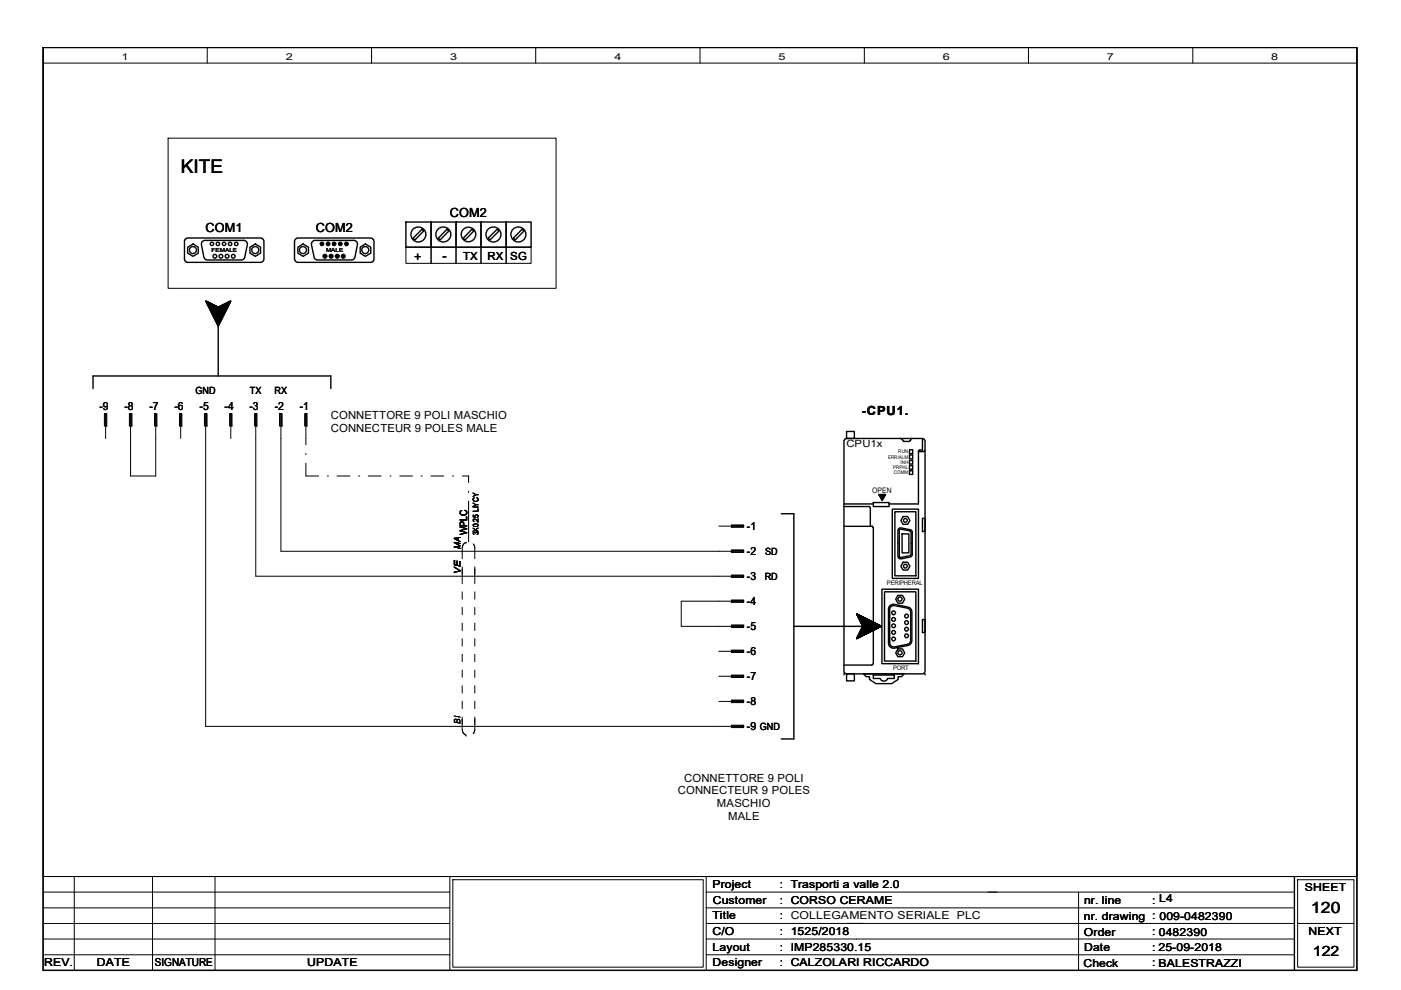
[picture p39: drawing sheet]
<svg xmlns="http://www.w3.org/2000/svg" width="297mm" height="210mm" viewBox="0 0 297 210" stroke-linecap="round" stroke-linejoin="round" font-family="sans-serif">
<defs><g id="words">
<text font-size="4" x="38.3" y="36.6">KITE</text>
<text font-size="3.3" x="278" y="193.5">120</text>
<text font-size="3" x="278.3" y="202.6">122</text>
<g font-size="2.7">
<text x="95.4" y="46">COM2</text>
<text x="43.6" y="49.2">COM1</text>
<text x="67" y="49.2">COM2</text>
<text x="87.8" y="55.3">+</text>
<text x="93.8" y="55.1">-</text>
<text x="182.7" y="88">-CPU1.</text>
</g>
<g font-size="2.4">
<text x="98.2" y="55.2">TX</text>
<text x="103.3" y="55.1">RX SG</text>
<text x="21.1" y="87">-9</text>
<text x="26.4" y="87">-8</text>
<text x="31.7" y="87">-7</text>
<text x="37" y="87">-6</text>
<text x="42.3" y="87">-5</text>
<text x="47.6" y="87">-4</text>
<text x="52.9" y="87">-3</text>
<text x="58.3" y="87">-2</text>
<text x="63.5" y="87">-1</text>
<text x="70.1" y="88.9">CONNETTORE 9 POLI MASCHIO</text>
<text x="70.1" y="91.5">CONNECTEUR 9 POLES MALE</text>
<text x="158.4" y="112.4">-1</text>
<text x="158.4" y="117.6">-2</text>
<text x="158.4" y="123">-3</text>
<text x="158.4" y="128.3">-4</text>
<text x="158.4" y="133.6">-5</text>
<text x="158.4" y="138.9">-6</text>
<text x="158.4" y="144.2">-7</text>
<text x="158.4" y="149.5">-8</text>
<text x="158.4" y="154.8">-9 GND</text>
<text x="145.1" y="165.8">CONNETTORE 9 POLI</text>
<text x="143.7" y="168.4">CONNECTEUR 9 POLES</text>
<text x="152" y="171.1">MASCHIO</text>
<text x="154.4" y="173.8">MALE</text>
</g>
<g font-size="2.3">
<text x="151.1" y="188.3">Project</text>
<text x="151.1" y="191.7">Customer</text>
<text x="165.4" y="188.3">: Trasporti a valle 2.0</text>
<text x="165.4" y="191.6">: CORSO CERAME</text>
<text x="229.9" y="191.6">nr. line</text>
<text x="244.3" y="191.6">: L4</text>
<text x="276.6" y="188.9">SHEET</text>
<text x="151.1" y="194.9">Title</text>
<text x="165.4" y="194.9">: COLLEGAMENTO SERIALE PLC</text>
<text x="229.8" y="195">nr. drawing : 009-0482390</text>
<text x="151.1" y="198.3">C/O</text>
<text x="151.1" y="201.6">Layout</text>
<text x="165.4" y="198.3">: 1525/2018</text>
<text x="165.4" y="201.6">: IMP285330.15</text>
<text x="229.8" y="198.5">Order</text>
<text x="229.9" y="201.5">Date</text>
<text x="244.3" y="198.3">: 0482390</text>
<text x="244.3" y="201.6">: 25-09-2018</text>
<text x="277.4" y="198.2">NEXT</text>
<text x="9.4" y="204.9">REV.</text>
<text x="20.5" y="204.9">DATE</text>
<text x="32.8" y="204.9">SIGNATURE</text>
<text x="65.1" y="204.9">UPDATE</text>
<text x="151.1" y="204.9">Designer</text>
<text x="165.4" y="204.9">: CALZOLARI RICCARDO</text>
<text x="229.7" y="204.9">Check</text>
<text x="244.3" y="204.9">: BALESTRAZZI</text>
<text x="245.6" y="204.9">BALESTRAZZI</text>
</g>
<g font-size="2.1">
<text x="41.5" y="83.4">GND</text>
<text x="53" y="83.4">TX</text>
<text x="58.2" y="83.4">RX</text>
<text x="179.4" y="94.8">CPU1x</text>
<text x="99.1" y="113.5" transform="rotate(-90 99.1 113.5)">WPLC</text>
<text x="162.2" y="117.6">SD</text>
<text x="162.1" y="123">RD</text>
</g>
<g font-size="2">
<text x="25.8" y="12.7">1</text>
<text x="60.6" y="12.7">2</text>
<text x="95.4" y="12.7">3</text>
<text x="130.3" y="12.7">4</text>
<text x="165.1" y="12.7">5</text>
<text x="199.9" y="12.7">6</text>
<text x="234.7" y="12.7">7</text>
<text x="269.5" y="12.7">8</text>
</g>
<g font-size="1.9">
<text x="97.6" y="116.3" transform="rotate(-90 97.6 116.3)">MA</text>
<text x="97.6" y="121.6" transform="rotate(-90 97.6 121.6)">VE</text>
<text x="97.6" y="153.5" transform="rotate(-90 97.6 153.5)">BI</text>
</g>
<g font-size="1.6">
<text x="185" y="104.6">OPEN</text>
<text x="101.5" y="113.5" transform="rotate(-90 101.5 113.5)">3X0.25 LIYCY</text>
</g>
<g font-size="1.3">
<text x="188" y="124">PERIPHERAL</text>
<text x="189.4" y="142">PORT</text>
</g>
<g font-size="1.2">
<text x="44.9" y="53.5">FEMALE</text>
<text x="69.1" y="53.5">MALE</text>
</g>
<g font-size="1.1">
<text x="188.3" y="97.2">ERR/ALM</text>
<text x="189.4" y="99.5">PRPHL</text>
<text x="189.5" y="100.6">COMM</text>
<text x="190.5" y="96.1">RUN</text>
<text x="190.9" y="98.3">INH</text>
</g>
</g></defs>
<g fill="none" stroke="#000" stroke-width=".3">
<path d="M9.1 10.1h278.6v195.6h-278.6zM39.4 50.6l.3-.1h15.5a.79 .79 0 0 1 .8 .7v3.7a.79 .79 0 0 1-.8 .7h-15.5l-.6-.5v-4.1zM39.8 52.4l1.1-.7 1.1 .7v1.3l-1.1 .7-1.1-.7zM42.8 51.3l.5-.3h8.4a.81 .81 0 0 1 .7 .9l-.5 2.7-.5 .5h-7.5l-.6-.4-.6-2.8zM53 52.4l1.1-.7 1.1 .7v1.3l-1.1 .7-1.1-.7zM62.7 50.7l.3-.2h15.5a.8 .8 0 0 1 .8 .7v3.7a.72 .72 0 0 1-.8 .7h-15.3a.79 .79 0 0 1-.8-.7v-3.8zM63.2 52.4l1.1-.7 1.1 .7v1.3l-1.1 .7-1.1-.7zM66.2 51.3l.5-.3h8.3a.76 .76 0 0 1 .8 .9l-.5 2.7-.5 .5h-7.6l-.3-.1-.3-.4-.6-2.7zM68.1 51.5h.3v.4h-.3zM68.2 51.6l.1 .2zM68.7 54.2h.3v.3h-.3zM68.8 54.3l.2 .1z"/>
<path d="M69.4 51.5h.3v.4h-.3zM69.5 51.6l.1 .2zM70 54.2h.4v.3h-.4zM70.1 54.3l.2 .1zM70.7 51.5h.3v.4h-.3zM70.8 51.6l.1 .2zM71.3 54.2h.4v.3h-.4zM71.4 54.3l.2 .1zM72 51.5h.3v.4h-.3zM72.1 51.6l.1 .2zM72.6 54.2h.3v.3h-.3zM72.7 54.3l.1 .1z"/>
<path d="M73.3 51.5h.3v.4h-.3zM73.4 51.6l.1 .2zM76.4 52.4l1.1-.7 1.1 .7v1.3l-1.1 .7-1.1-.7zM86.1 47.1h5.3v5.3h-5.3zM89.5 48.6l.3 .4-1.8 1.9-.4-.4zM91.4 47.1h5.3v5.3h-5.3zM94.8 48.6l.4 .4-1.9 1.9-.4-.4zM96.7 47.1h5.3v5.3h-5.3zM100.1 48.6l.4 .4-1.9 1.9-.4-.4zM102 47.1h5.3v5.3h-5.3zM105.4 48.6l.4 .4-1.9 1.9-.4-.4zM107.3 47.1h5.3v5.3h-5.3z"/>
<path d="M110.7 48.6l.4 .4-1.9 1.9-.4-.4zM43.6 63.9h.2M43.6 63.8h.1M43.7 64h.3M43.7 63.9h.2M43.7 64l.5 .1M43.8 64.1h.5M43.8 64.1h.4M43.8 64.2h.6M43.9 64.3h.7M43.9 64.2l.7 .1M43.9 64.4h.9"/>
<path d="M43.9 64.3h.8M43.9 64.4l1.1 .1M44 64.6h1.2M44 64.5h1M44 64.6l1.4 .1M44.1 64.7h1.4M44.1 64.8h1.5M44.2 64.9h1.6M44.2 65h1.8M44.2 64.9h1.7M44.2 65.1h4.1M44.2 65h1.9"/>
<path d="M44.3 65.2h4M44.3 65.2h3.9M44.4 65.3h3.8M44.4 65.4h3.7M44.4 65.5h3.7M44.5 65.6h3.5M44.5 65.7h3.5M44.6 65.7h3.4M44.6 65.8h3.3M44.7 65.9h3.2M44.7 66h3.1M44.7 66.1h3.1"/>
<path d="M44.8 66.1h3M44.8 66.3h2.9M44.8 66.2h2.9M44.9 66.3h2.8M44.9 66.4h2.7M45 66.5h2.6M45 66.7h2.5M45 66.6h2.5M45.1 66.8h2.4M45.1 66.7h2.4M45.1 66.8h2.3M45.2 66.9h2.2"/>
<path d="M45.2 67h2.1M45.3 67.1h2M45.3 67.1h1.9M45.3 67.3h1.9M45.3 67.2h1.9M45.4 67.4h1.8M45.4 67.3h1.8M45.4 67.4h1.7M45.5 67.5h1.6M45.5 67.6h1.5M45.5 67.7h1.5M45.6 67.8h1.3"/>
<path d="M45.6 67.7h1.3M45.6 67.9h1.3M45.7 67.9h1.2M45.7 68h1.1M45.8 68.1h1M45.8 68.2h.9M45.8 68.3h.9M45.9 68.4h.7M45.9 68.3h.8M46 68.5h.6M46 68.6h.5M46.1 68.7h.4"/>
<path d="M46.1 68.8h.3M46.2 69h.2M46.2 68.9h.2M46.2 69h.1M46.3 69.1h.1M46.3 69.1v10.6M46.5 65h1.8M46.6 64.9h1.7M46.7 68.2h-.9M46.9 64.8h1.5M46.9 64.8h1.6M47.1 64.7h1.4"/>
<path d="M47.3 64.6h1.2M47.4 64.6h1.2M47.5 64.5h1.1M47.7 64.4h.9M47.8 64.3h.9M47.9 64.3h.8M48 64.3h.7M48.1 64.2h.6M48.3 64.1h.5M48.4 64.1h.4M48.4 64.9h-1.7M48.5 64.6l-1.4 .1"/>
<path d="M48.6 64h.2M48.6 64.4l-1.1 .1M48.7 63.9h.2M48.8 63.9h.1M48.8 63.8h.1M19.7 82.4v-2.7h50.4v2.7M179.1 93.2l.4-.2h16.1h.3l.2 .4v49l-.4 .5h-16.3a.51 .51 0 0 1-.5-.6v-48.9zM179.5 91.5h1.6v1.5h-1.6zM190.8 93l.5 .3M191.4 93.3l.2 .3M191.6 93.6h1.2M192.8 95.4h.7v.8h-.7z"/>
<path d="M192.8 96.5h.7v.8h-.7zM192.8 97.6h.7v.8h-.7zM192.8 98.7h.7v.8h-.7zM192.8 99.8h.7v.8h-.7zM193 93.3l-.2 .3M193.3 93l-.2 .1v.2M194.7 95.8h1.1M195.6 93v2.4h-.8l-.1 .3v11.1h-6.2M196 95.5l-.2 .2M165.6 108.9h2.7v47.8h-2.7M178.9 107.4l5.5 .1 .1 4.1M178.9 111.6h6l.2 .2"/>
<path d="M178.9 106.8h6.3M185.2 106.6h3.3v.8h-3.3zM185.2 111.9l-.1 28.8-.2 .2M186.3 104.9h1.4l-.7 1.2zM189.2 107.9h5.5v14.7h-5.5zM189.7 108.5h4.5v13.6h-4.5zM190.5 112.2l.3-.3h.3l1.9 .4 .4 .4v5l-.3 .4-2 .4h-.3l-.3-.3zM190.7 112.4l.3-.2 2 .4 .2 .2v4.8l-.2 .2-2 .4-.3-.2zM191.3 113.2h1.4v4h-1.4zM191.5 109.5h.9l.5 .9-.5 .8h-.9l-.5-.8zM191.5 119.2h.9l.5 .9-.5 .8h-.9l-.5-.8zM195.6 109.9h.5v2.8h-.5z"/>
<path d="M168.3 132.8h15.9M181.6 130.1v.1M181.6 135.4h.1M181.6 130.1v.2M181.6 135.3v.1M181.7 130.2v.1M181.7 135.2v.2M181.7 130.2l.1 .4M181.8 135l-.1 .4M181.8 130.3v.3M181.8 135v.3M181.9 130.3v.4"/>
<path d="M181.9 134.8v.5M181.9 130.3v.5M181.9 130.3l.1 .7M182 134.6v.7M182 130.3v.7M182 134.5v.7M182.1 130.4v.7M182.1 134.4v.8M182.1 130.4v.8M182.2 130.4v1M182.2 134.2v1M182.2 130.5v.9"/>
<path d="M182.2 134.1v1M182.3 130.5v1.1M182.3 134v1.1M182.3 133.9v1.1M182.4 130.5v1.3M182.4 133.7v1.3M182.5 130.6v1.3M182.5 133.7v1.3M182.5 130.6v1.4M182.5 133.6v1.4M182.5 133.5v1.5M182.6 130.6v1.6"/>
<path d="M182.6 133.3v1.7M182.7 130.7v1.6M182.7 133.3v1.6M182.7 130.7v1.7M182.7 133.1v1.8M182.7 130.7v1.8M182.7 133.1v1.7M182.8 130.7v2M182.8 132.9v1.9M182.9 130.8v1.9M182.9 132.8v2M182.9 130.8v4"/>
<path d="M183 130.8v3.9M183.1 130.9v3.8M183.2 130.9v3.7M183.3 131v3.6M183.4 131v3.5M183.5 131.1v3.4M183.6 131.1v3.4M183.6 131.1v3.3M183.7 131.2v3.2M183.8 131.2v3.2M183.8 131.2v3.1M183.9 131.3v3"/>
<path d="M184 131.3v2.9M184 131.4v2.8M184.1 131.4v2.8M184.2 131.4v2.8M184.2 131.4v2.7M184.3 131.5v2.6M184.4 131.5v2.6M184.4 131.5v2.5M184.4 131.6v2.4M184.5 131.6v2.4M184.6 131.6v2.3M184.6 131.7v2.2"/>
<path d="M184.7 131.7v2.2M184.8 131.7v2.2M184.8 131.7v2.1M184.9 131.8v2M185 131.8v1.9M185 131.9v1.8M185.1 131.9v1.8M185.2 131.9v1.7M185.2 132v1.6M185.3 132v1.6M185.4 132v1.5M185.5 132.1v1.4"/>
<path d="M185.6 132.2v1.2M185.7 132.2v1.2M185.8 132.2v1.1M185.9 132.3v1M186 132.3v.9M186.1 132.4v.8M186.2 132.5v.6M186.3 132.5v.6M186.4 132.5v.5M186.5 132.6v.4M186.6 132.6v.4M186.6 132.7v.2"/>
<path d="M186.7 132.7v.2M186.7 132.7v.1M186.8 132.7v.1M186.9 132.8h.1M187 124.9h7.7v15.8h-7.7zM187.5 125.5h6.7v14.7h-6.7zM188.6 128.5l.9-.4 2.9 .6 .6 .3 .3 .6v6.4l-.1 .3-.5 .5-3 .6a1.1 1.1 0 0 1-1.3-1.1v-7.3zM188.8 128.7l.8-.3 2.8 .5 .6 .4 .1 .4v6.1l-.1 .4-.6 .4-2.8 .6a.87 .87 0 0 1-1-.9v-7.2zM190.4 126.2h.9l.5 .8-.5 .9h-.9l-.5-.9zM190.4 137.6h.9l.5 .8-.5 .8h-.9l-.5-.8zM195.6 131.4h.5v2.7h-.5zM178.9 142.9h.1"/>
<path d="M178.9 141h6M179.5 142.9h1.6v1.5h-1.6zM183.1 142.9h8.6l-.6 .6h-.7v.6l-1.3 .8h-3.4l-1.3-.8v-.6h-.8zM185.2 143.1h4.4v.7h-1.4a.83 .83 0 0 1-.8 .6 .83 .83 0 0 1-.8-.6h-1.4zM196.1 142.9h.1M274.4 185.8v19.9"/>
<circle cx="40.9" cy="53" r=".75"/>
<circle cx="44.9" cy="51.7" r=".37"/>
<circle cx="45.6" cy="54.3" r=".4"/>
<circle cx="46.2" cy="51.7" r=".37"/>
<circle cx="46.8" cy="54.3" r=".4"/>
<circle cx="47.5" cy="51.7" r=".37"/>
<circle cx="48.1" cy="54.3" r=".4"/>
<circle cx="48.8" cy="51.7" r=".37"/>
<circle cx="49.5" cy="54.3" r=".4"/>
<circle cx="50.1" cy="51.7" r=".37"/>
<circle cx="54.1" cy="53" r=".75"/>
<circle cx="64.2" cy="53" r=".75"/>
<circle cx="68.3" cy="51.7" r=".37"/>
<circle cx="68.9" cy="54.3" r=".4"/>
<circle cx="69.6" cy="51.7" r=".37"/>
<circle cx="70.2" cy="54.3" r=".4"/>
<circle cx="70.8" cy="51.7" r=".37"/>
<circle cx="71.5" cy="54.3" r=".4"/>
<circle cx="72.1" cy="51.7" r=".37"/>
<circle cx="72.8" cy="54.3" r=".4"/>
<circle cx="73.5" cy="51.7" r=".37"/>
<circle cx="77.4" cy="53" r=".75"/>
<circle cx="88.7" cy="49.7" r="1.6"/>
<circle cx="94" cy="49.7" r="1.6"/>
<circle cx="99.3" cy="49.7" r="1.55"/>
<circle cx="104.6" cy="49.7" r="1.6"/>
<circle cx="109.9" cy="49.7" r="1.6"/>
<circle cx="192" cy="110.3" r=".4"/>
<circle cx="189.5" cy="129.9" r=".4"/>
<circle cx="189.5" cy="131.3" r=".4"/>
<circle cx="189.5" cy="134.1" r=".4"/>
<circle cx="189.5" cy="135.5" r=".4"/>
<circle cx="189.5" cy="132.7" r=".4"/>
<circle cx="190.8" cy="138.4" r=".45"/>
<circle cx="190.8" cy="127" r=".45"/>
<circle cx="192" cy="120" r=".4"/>
<circle cx="192.2" cy="133.4" r=".4"/>
<circle cx="192.2" cy="132" r=".4"/>
<circle cx="192.2" cy="130.6" r=".4"/>
<circle cx="192.2" cy="134.8" r=".4"/>
</g>
<g fill="none" stroke="#000" stroke-width=".21">
<path d="M9.1 10.1h278.6v195.6h-278.6zM9.1 10.1h278.6v175.7h-278.6zM9.1 13.4h278.6M43.9 10.1v3.3M78.8 10.1v3.3M113.6 10.1v3.3M148.4 10.1v3.3M183.3 10.1v3.3M218.1 10.1v3.3M252.9 10.1v3.3M35.6 29.3h82.3v31.8h-82.3zM86.1 52.4h5.3v3.4h-5.3z"/>
<path d="M91.4 52.4h5.3v3.4h-5.3zM96.7 52.4h5.3v3.4h-5.3zM102 52.4h5.3v3.4h-5.3zM107.3 52.4h5.3v3.4h-5.3zM22.1 87.7h.5v2.6h-.5zM22.3 87.8h.2v2.4h-.2zM22.4 87.9v5.1M27.4 87.7h.6v2.6h-.6zM27.6 87.8h.3v2.4h-.3zM27.7 87.9v13h5.3v-13M32.8 87.7h.5v2.6h-.5zM32.9 87.8h.2v2.4h-.2z"/>
<path d="M38.1 87.7h.5v2.6h-.5zM38.2 87.8h.2v2.4h-.2zM38.3 87.9v5.1M43.3 87.7h.6v2.6h-.6zM43.5 87.8h.3v2.4h-.3zM43.6 87.9v66.1h113.8M48.7 87.7h.5v2.6h-.5zM48.8 87.8h.3v2.4h-.3zM48.9 87.9v5.1M54 87.7h.5v2.6h-.5zM54.1 87.8h.3v2.4h-.3zM54.2 87.9v34.3h103.2"/>
<path d="M59.3 87.7h.5v2.6h-.5zM59.4 87.8h.3v2.4h-.3zM59.6 87.9v29h97.8M64.6 87.7h.5v2.6h-.5zM64.7 87.8h.3v2.4h-.3zM64.9 98.2v2.7h2.7M64.9 87.9v6.4M64.9 96.1v.3M69.4 100.9h.2M71.5 100.9h2.7M76 100.9h.3M78.1 100.9h2.7"/>
<path d="M82.7 100.9h.2M84.7 100.9h2.8M89.3 100.9h.2M91.4 100.9h2.7M95.9 100.9h.3M98 100.9h1.4v1.4M98.8 115h.1M98.8 115a1.28 1.28 0 0 0-.8 1.1v2.3M99.4 104.1v.3M99.4 106.2v8.7M100.3 115.3l.4 .7v2.4M152.4 111.5h5"/>
<path d="M155.1 111.3h2.6v.5h-2.6zM155.1 116.6h2.6v.5h-2.6zM155.2 111.4h2.4v.3h-2.4zM155.2 116.7h2.4v.3h-2.4zM98 120.2v3.5M98 125.5v1.5M98 128.8v1.5M98 132.1v1.6M98 135.4v1.6M98 138.7v1.6M100.7 120.2v3.5M100.7 125.5v1.5"/>
<path d="M100.7 128.8v1.5M100.7 132.1v1.6M100.7 135.4v1.6M100.7 138.7v1.6M152.4 138.1h5M155.1 121.9h2.6v.5h-2.6zM155.1 127.2h2.6v.5h-2.6zM155.1 132.5h2.6v.6h-2.6zM155.1 137.8h2.6v.5h-2.6zM155.2 122h2.4v.3h-2.4zM155.2 127.3h2.4v.3h-2.4zM155.2 132.6h2.4v.3h-2.4z"/>
<path d="M155.2 138h2.4v.2h-2.4zM157.4 127.5h-13v5.3h13M98 142.1v1.5M98 145.4v1.5M98 148.7v1.5M98 152v2.8l.2 .6 .6 .5M98.8 155.9h.1M100.7 142.1v1.5M100.7 145.4v1.5M100.7 148.7v1.5M100.7 152v2.9l-.4 .6M152.4 143.4h5"/>
<path d="M152.4 148.7h5M155.1 143.1h2.6v.5h-2.6zM155.1 148.4h2.6v.6h-2.6zM155.1 153.8h2.6v.5h-2.6zM155.2 143.3h2.4v.2h-2.4zM155.2 148.5h2.4v.3h-2.4zM155.2 153.9h2.4v.2h-2.4zM9.1 185.8h278.6M9.1 195.8h86.3M9.1 199.1h86.3M9.1 192.5h86.3M9.1 189.1h86.3"/>
<path d="M15.7 185.8v19.9M32.3 185.8v19.9M45.6 185.8v19.9M95.4 185.8v19.9M96 186.5h53.1v18.6h-53.1zM149.7 185.8v19.9M149.7 195.8h124.7M149.7 199.1h124.7M149.7 192.5h124.7M149.7 189.1h124.7M228.7 189.1v16.6M275.1 186.5h12v18.6h-12z"/>
<path d="M275.1 195.8h12M9.1 202.4h86.3M149.7 202.4h124.7"/>
</g>
<path d="M186.3 104.9h1.4l-.7 1.2z" fill="#000"/>
<use href="#words"/>
</svg>
